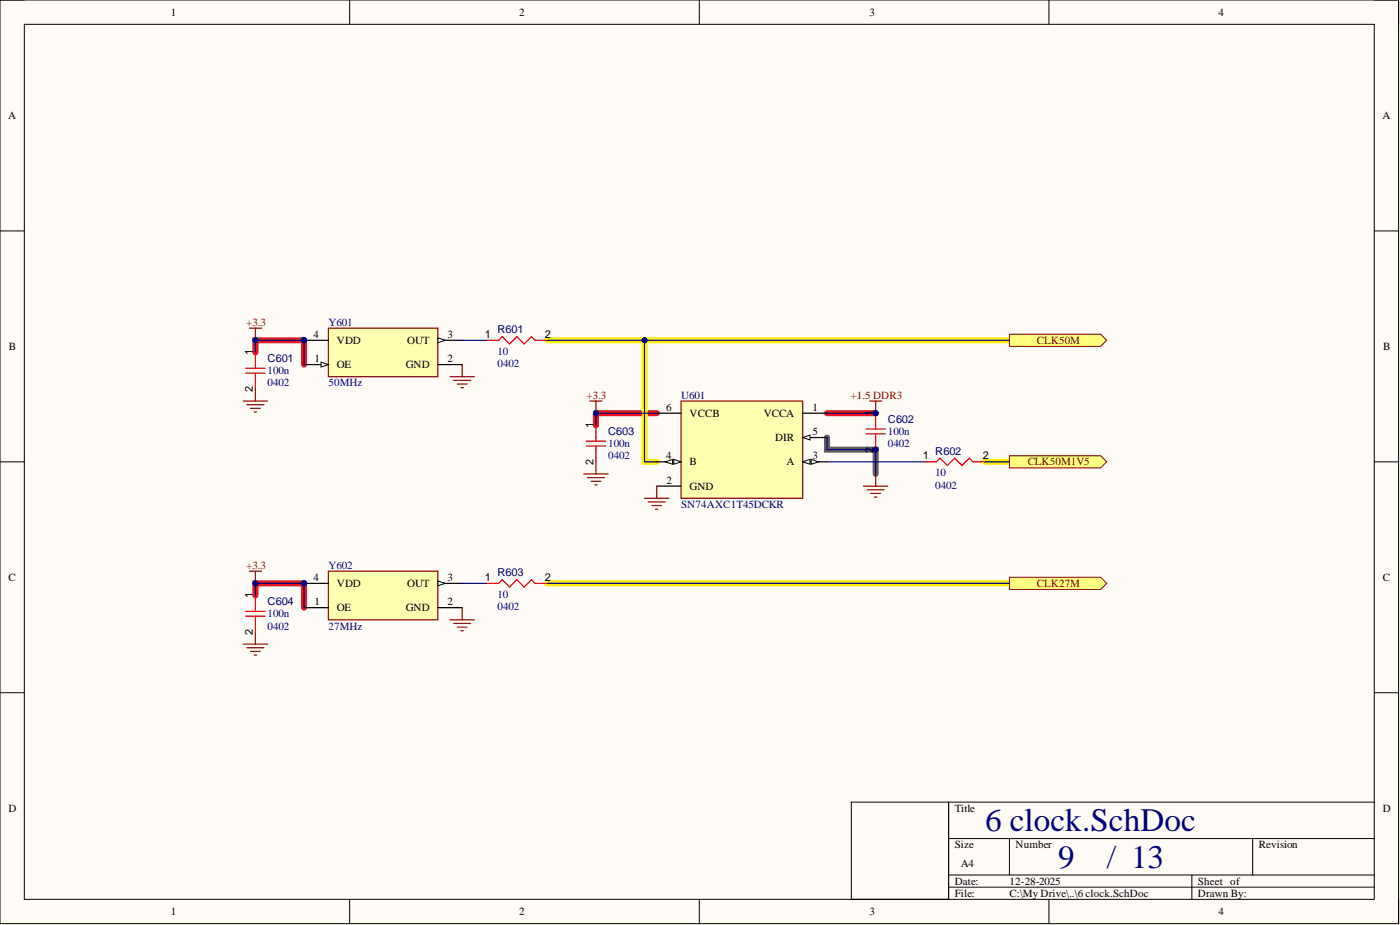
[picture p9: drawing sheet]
<svg xmlns="http://www.w3.org/2000/svg" width="292mm" height="193mm" viewBox="0 0 292 193" stroke-linecap="round" stroke-linejoin="round" font-family="sans-serif">
<defs><g id="words">
<g font-size="6.8" fill="#000080">
<text x="205.5" y="173.4">6 clock.SchDoc</text>
<text x="220.8" y="181">9</text>
<text x="230.9" y="181">/ 13</text>
</g>
<g font-size="2.3">
<text x="35.6" y="3.3">1</text>
<text x="108.4" y="3.3">2</text>
<text x="181.4" y="3.3">3</text>
<text x="254.3" y="3.3">4</text>
<text x="1.7" y="24.8">A</text>
<text x="288.4" y="24.8">A</text>
<text x="65.4" y="70.5">4</text>
<text x="70.3" y="71.8">VDD</text>
<text x="84.9" y="71.8">OUT</text>
<text x="93.4" y="70.5">3</text>
<text x="101.2" y="70.5">1</text>
<text x="113.7" y="70.5">2</text>
<text x="1.9" y="73">B</text>
<text x="52.8" y="74" transform="rotate(-90 52.8 74)">1</text>
<text x="65.6" y="75.6">1</text>
<text x="70.3" y="76.8">OE</text>
<text x="84.7" y="76.8">GND</text>
<text x="93.4" y="75.6">2</text>
<text x="288.6" y="73">B</text>
<text x="52.8" y="81.8" transform="rotate(-90 52.8 81.8)">2</text>
<text x="123.8" y="89.2" transform="rotate(-90 123.8 89.2)">1</text>
<text x="139" y="85.7">6</text>
<text x="143.9" y="87">VCCB</text>
<text x="159.4" y="87">VCCA</text>
<text x="169.5" y="85.7">1</text>
<text x="182.2" y="86.7" transform="rotate(-90 182.2 86.7)">1</text>
<text x="139" y="95.8">4</text>
<text x="161.7" y="92">DIR</text>
<text x="169.5" y="95.8">3</text>
<text x="169.5" y="90.8">5</text>
<text x="182.2" y="94.5" transform="rotate(-90 182.2 94.5)">2</text>
<text x="192.5" y="95.8">1</text>
<text x="205" y="95.8">2</text>
<text x="123.8" y="97" transform="rotate(-90 123.8 97)">2</text>
<text x="139.1" y="100.9">2</text>
<text x="143.9" y="97.1">B</text>
<text x="164.1" y="97.1">A</text>
<text x="143.9" y="102.2">GND</text>
<text x="1.8" y="121.2">C</text>
<text x="52.8" y="124.7" transform="rotate(-90 52.8 124.7)">1</text>
<text x="65.4" y="121.2">4</text>
<text x="70.3" y="122.5">VDD</text>
<text x="84.9" y="122.5">OUT</text>
<text x="93.4" y="121.2">3</text>
<text x="101.2" y="121.2">1</text>
<text x="113.7" y="121.2">2</text>
<text x="288.5" y="121.2">C</text>
<text x="65.6" y="126.3">1</text>
<text x="70.3" y="127.5">OE</text>
<text x="84.7" y="127.5">GND</text>
<text x="93.4" y="126.3">2</text>
<text x="52.8" y="132.5" transform="rotate(-90 52.8 132.5)">2</text>
<text x="1.8" y="169.4">D</text>
<text x="199.2" y="169.4">Title</text>
<text x="288.5" y="169.4">D</text>
<text x="199.2" y="177">Size</text>
<text x="211.9" y="177">Number</text>
<text x="262.6" y="177">Revision</text>
<text x="199.2" y="184.6">Date:</text>
<text x="200.5" y="180.8">A4</text>
<text x="210.6" y="184.6">12-28-2025</text>
<text x="249.9" y="184.6">Sheet of</text>
<text x="35.6" y="190.9">1</text>
<text x="108.4" y="190.9">2</text>
<text x="181.4" y="190.9">3</text>
<text x="199.2" y="187.1">File:</text>
<text x="210.6" y="187.1">C:\My Drive\..\6 clock.SchDoc</text>
<text x="249.9" y="187.1">Drawn By:</text>
<text x="254.3" y="190.9">4</text>
</g>
<g font-size="2.3" fill="#800000">
<text x="51.3" y="67.9">+3.3</text>
<text x="216.4" y="71.8">CLK50M</text>
<text x="122.4" y="83.2">+3.3</text>
<text x="177.5" y="83.2">+1.5 DDR3</text>
<text x="214.4" y="97.1">CLK50M1V5</text>
<text x="51.3" y="118.7">+3.3</text>
<text x="216.4" y="122.5">CLK27M</text>
</g>
<g font-size="2.3" fill="#000080">
<text x="68.5" y="67.9">Y601</text>
<text x="103.8" y="69.5">R601</text>
<text x="55.8" y="75.6">C601</text>
<text x="103.8" y="76.6">0402</text>
<text x="103.8" y="74">10</text>
<text x="55.8" y="80.6">0402</text>
<text x="55.8" y="78.1">100n</text>
<text x="68.5" y="80.6">50MHz</text>
<text x="142.1" y="83.2">U601</text>
<text x="185.2" y="88.2">C602</text>
<text x="126.9" y="95.8">0402</text>
<text x="126.9" y="93.3">100n</text>
<text x="126.9" y="90.8">C603</text>
<text x="185.2" y="93.3">0402</text>
<text x="185.2" y="90.8">100n</text>
<text x="195.1" y="94.8">R602</text>
<text x="195.1" y="101.9">0402</text>
<text x="195.1" y="99.4">10</text>
<text x="142.1" y="106">SN74AXC1T45DCKR</text>
<text x="68.5" y="118.7">Y602</text>
<text x="103.8" y="124.7">10</text>
<text x="103.8" y="120.2">R603</text>
<text x="55.8" y="131.3">0402</text>
<text x="55.8" y="128.8">100n</text>
<text x="55.8" y="126.3">C604</text>
<text x="68.5" y="131.3">27MHz</text>
<text x="103.8" y="127.3">0402</text>
</g>
</g></defs>
<path d="M0 0h291.8v192.7h-291.8z" fill-rule="evenodd" fill="#fffcf8"/>
<path d="M0 0h291.8v192.7h-291.8z" fill="none" stroke="#000" stroke-width=".21"/>
<path d="M5.1 5.1h281.6v182.5h-281.6z" fill-rule="evenodd" fill="#fffcf8"/>
<g fill="none" stroke="#000" stroke-width=".21">
<path d="M0 0h5.1M5.1 5.1h281.6v182.5h-281.6zM73 0v5.1M145.9 0v5.1M218.9 0v5.1M286.7 0h5.1v5.1M0 48.2h5.1M286.7 48.2h5.1M0 96.3h5.1M286.7 96.3h5.1M0 144.5h5.1M286.7 144.5h5.1"/>
<path d="M177.6 167.3h20.3v20.3h-20.3zM197.9 174.9h88.8M210.6 174.9v7.6M261.4 174.9v7.6M286.7 167.3h-88.8v20.3M73 187.6v5.1M145.9 187.6v5.1M197.9 182.5h88.8M197.9 185.1h88.8M218.9 187.6v5.1M248.7 182.5v5.1M291.8 187.6v5.1"/>
</g>
<path d="M53.3 73.5v-2.5h10.1v5.1M137 86.2h-12.7v2.5M172.5 86.2h10.2M53.3 124.2v-2.5h10.1v5.1" fill="none" stroke="#ee0e22" stroke-width="1.3"/>
<path d="M114.2 71h96.4M134.5 71v25.3h2.5M114.2 121.7h96.4" fill="none" stroke="#fe0" stroke-width="1.3"/>
<path d="M172.5 91.3v2.5h10.2v5.1" fill="none" stroke="#606060" stroke-width="1.3"/>
<path d="M205.5 96.3h5.1" fill="none" stroke="#ff0" stroke-width="1.3"/>
<path d="M210.6 69.7h19l1.3 1.3-1.3 1.3h-19z" fill-rule="evenodd" fill="#ffff80"/>
<path d="M210.6 69.7h19l1.3 1.3-1.3 1.3h-19z" fill="none" stroke="#800000" stroke-width=".21"/>
<path d="M210.6 120.4h19l1.3 1.3-1.3 1.3h-19z" fill-rule="evenodd" fill="#ffff80"/>
<path d="M210.6 120.4h19l1.3 1.3-1.3 1.3h-19z" fill="none" stroke="#800000" stroke-width=".21"/>
<circle cx="63.4" cy="121.7" r=".51" fill="#000080"/>
<circle cx="63.4" cy="121.7" r=".51" fill="none" stroke="#000080" stroke-width=".21"/>
<path d="M68.5 119.2h22.8v10.1h-22.8z" fill-rule="evenodd" fill="#ffffb0"/>
<path d="M68.5 119.2h22.8v10.1h-22.8z" fill="none" stroke="#800000" stroke-width=".25"/>
<path d="M63.4 121.7h5.1" fill="none" stroke="#000" stroke-width=".25"/>
<circle cx="63.4" cy="121.7" r=".51" fill="#000080"/>
<circle cx="63.4" cy="121.7" r=".51" fill="none" stroke="#000080" stroke-width=".21"/>
<path d="M63.4 126.8h5.1M91.3 121.7h5.1" fill="none" stroke="#000" stroke-width=".25"/>
<path d="M91.3 121.2l1.6 .5-1.6 .5z" fill="#f8fcff"/>
<path d="M91.3 121.2l1.6 .5-1.6 .5z" fill="none" stroke="#000" stroke-width=".21"/>
<path d="M91.3 126.8h5.1" fill="none" stroke="#000" stroke-width=".25"/>
<circle cx="63.4" cy="71" r=".51" fill="#000080"/>
<circle cx="63.4" cy="71" r=".51" fill="none" stroke="#000080" stroke-width=".21"/>
<path d="M68.5 68.5h22.8v10.1h-22.8z" fill-rule="evenodd" fill="#ffffb0"/>
<path d="M68.5 68.5h22.8v10.1h-22.8z" fill="none" stroke="#800000" stroke-width=".25"/>
<path d="M63.4 71h5.1" fill="none" stroke="#000" stroke-width=".25"/>
<circle cx="63.4" cy="71" r=".51" fill="#000080"/>
<circle cx="63.4" cy="71" r=".51" fill="none" stroke="#000080" stroke-width=".21"/>
<path d="M63.4 76.1h5.1" fill="none" stroke="#000" stroke-width=".25"/>
<path d="M67 75.6l1.5 .5-1.5 .5z" fill="#f8fcff"/>
<path d="M67 75.6l1.5 .5-1.5 .5z" fill="none" stroke="#000" stroke-width=".21"/>
<path d="M91.3 71h5.1" fill="none" stroke="#000" stroke-width=".25"/>
<path d="M91.3 70.5l1.6 .5-1.6 .5z" fill="#f8fcff"/>
<path d="M91.3 70.5l1.6 .5-1.6 .5z" fill="none" stroke="#000" stroke-width=".21"/>
<path d="M91.3 76.1h5.1" fill="none" stroke="#000" stroke-width=".25"/>
<path d="M51.3 77.8h4M51.3 76.8h4M53.3 73.5v3.3M53.3 77.8v3.3M101.5 71h2.5l.8-.8 1.5 1.6 1.5-1.6 1.6 1.6 1.5-1.6 .7 .8h2.6M51.3 128.5h4M51.3 127.5h4M53.3 124.2v3.3M53.3 128.5v3.3M101.5 121.7h2.5l.8-.8 1.5 1.6 1.5-1.6 1.6 1.6 1.5-1.6 .7 .8h2.6" fill="none" stroke="#f00" stroke-width=".25"/>
<g fill="none" stroke="#800000" stroke-width=".25">
<path d="M52 68.5h2.6M53.3 68.5v2.5M93.9 78.6h5.1M94.6 79.4h3.6M96.4 76.1v2.5M50.7 83.7h5.1M51.5 84.4h3.6M52.3 85.2h2M53 85.9h.5M53.3 81.1v2.6M95.4 80.1h2M96.2 80.9h.5"/>
<path d="M50.7 134.4h5.1M51.5 135.1h3.6M52.3 135.9h2M53 136.7h.5M53.3 131.8v2.6M93.9 129.3h5.1M94.6 130.1h3.6M95.4 130.8h2M96.2 131.6h.5M96.4 126.8v2.5"/>
</g>
<circle cx="53.3" cy="71" r=".51" fill="#000080"/>
<circle cx="53.3" cy="71" r=".51" fill="none" stroke="#000080" stroke-width=".21"/>
<path d="M52 119.2h2.6M53.3 119.2v2.5" fill="none" stroke="#800000" stroke-width=".25"/>
<circle cx="53.3" cy="121.7" r=".51" fill="#000080"/>
<circle cx="53.3" cy="121.7" r=".51" fill="none" stroke="#000080" stroke-width=".21"/>
<path d="M142.1 83.7h25.4v20.3h-25.4z" fill-rule="evenodd" fill="#ffffb0"/>
<path d="M142.1 83.7h25.4v20.3h-25.4z" fill="none" stroke="#800000" stroke-width=".25"/>
<path d="M137 86.2h5.1M167.5 86.2h5M167.5 96.3h5" fill="none" stroke="#000" stroke-width=".25"/>
<path d="M167.5 96.3l1.5-.5v1.1z" fill="#f8fcff"/>
<path d="M167.5 96.3l1.5-.5v1.1z" fill="none" stroke="#000" stroke-width=".21"/>
<path d="M169.2 95.8l1.6 .5-1.6 .6z" fill="#f8fcff"/>
<path d="M169.2 95.8l1.6 .5-1.6 .6z" fill="none" stroke="#000" stroke-width=".21"/>
<path d="M137 96.3h5.1" fill="none" stroke="#000" stroke-width=".25"/>
<path d="M140.6 95.8l1.5 .5-1.5 .6z" fill="#f8fcff"/>
<path d="M140.6 95.8l1.5 .5-1.5 .6z" fill="none" stroke="#000" stroke-width=".21"/>
<path d="M138.8 96.3l1.5-.5v1.1z" fill="#f8fcff"/>
<path d="M138.8 96.3l1.5-.5v1.1z" fill="none" stroke="#000" stroke-width=".21"/>
<path d="M167.5 91.3h5" fill="none" stroke="#000" stroke-width=".25"/>
<path d="M167.5 91.3l1.5-.5v1z" fill="#f8fcff"/>
<path d="M167.5 91.3l1.5-.5v1z" fill="none" stroke="#000" stroke-width=".21"/>
<path d="M137 101.4h5.1" fill="none" stroke="#000" stroke-width=".25"/>
<path d="M123.1 83.7h2.5M124.3 83.7v2.5" fill="none" stroke="#800000" stroke-width=".25"/>
<circle cx="124.3" cy="86.2" r=".51" fill="#000080"/>
<circle cx="124.3" cy="86.2" r=".51" fill="none" stroke="#000080" stroke-width=".21"/>
<path d="M181.4 83.7h2.6M182.7 83.7v2.5" fill="none" stroke="#800000" stroke-width=".25"/>
<circle cx="182.7" cy="86.2" r=".51" fill="#000080"/>
<circle cx="182.7" cy="86.2" r=".51" fill="none" stroke="#000080" stroke-width=".21"/>
<path d="M182.7 98.9v2.5M134.5 104h5.1M135.2 104.7h3.6M136 105.5h2M136.8 106.2h.5M137 101.4v2.6M180.2 101.4h5M180.9 102.2h3.6M181.7 102.9h2M182.4 103.7h.6" fill="none" stroke="#800000" stroke-width=".25"/>
<path d="M210.6 95.1h19l1.3 1.2-1.3 1.3h-19z" fill-rule="evenodd" fill="#ffff80"/>
<path d="M210.6 95.1h19l1.3 1.2-1.3 1.3h-19z" fill="none" stroke="#800000" stroke-width=".21"/>
<path d="M122.3 93h4.1M122.3 92h4.1M124.3 88.7v3.3M124.3 93v3.3" fill="none" stroke="#f00" stroke-width=".25"/>
<circle cx="182.7" cy="86.2" r=".51" fill="#000080"/>
<circle cx="182.7" cy="86.2" r=".51" fill="none" stroke="#000080" stroke-width=".21"/>
<circle cx="182.7" cy="93.8" r=".51" fill="#000080"/>
<circle cx="182.7" cy="93.8" r=".51" fill="none" stroke="#000080" stroke-width=".21"/>
<path d="M182.7 86.2v2.5" fill="none" stroke="#f00" stroke-width=".25"/>
<circle cx="182.7" cy="86.2" r=".51" fill="#000080"/>
<circle cx="182.7" cy="86.2" r=".51" fill="none" stroke="#f00" stroke-width=".21"/>
<path d="M182.7 91.3v2.5" fill="none" stroke="#f00" stroke-width=".25"/>
<circle cx="182.7" cy="93.8" r=".51" fill="#000080"/>
<circle cx="182.7" cy="93.8" r=".51" fill="none" stroke="#f00" stroke-width=".21"/>
<path d="M180.7 90.5h4M180.7 89.5h4M182.7 88.7v.8M182.7 90.5v.8M192.8 96.3h2.6l.7-.7 1.6 1.5 1.5-1.5 1.5 1.5 1.5-1.5 .8 .7h2.5" fill="none" stroke="#f00" stroke-width=".25"/>
<path d="M121.8 98.9h5.1M122.6 99.6h3.5M124.3 96.3v2.6M123.3 100.4h2.1M124.1 101.2h.5" fill="none" stroke="#800000" stroke-width=".25"/>
<path d="M96.4 71h5.1M63.4 121.7v5.1M96.4 121.7h5.1" fill="none" stroke="#000080" stroke-width=".25"/>
<circle cx="63.4" cy="121.7" r=".51" fill="#000080"/>
<circle cx="63.4" cy="121.7" r=".51" fill="none" stroke="#000080" stroke-width=".21"/>
<path d="M63.4 71v5.1" fill="none" stroke="#000080" stroke-width=".25"/>
<circle cx="63.4" cy="71" r=".51" fill="#000080"/>
<circle cx="63.4" cy="71" r=".51" fill="none" stroke="#000080" stroke-width=".21"/>
<path d="M63.4 121.7h-10.1v2.5" fill="none" stroke="#000080" stroke-width=".25"/>
<circle cx="53.3" cy="121.7" r=".51" fill="#000080"/>
<circle cx="53.3" cy="121.7" r=".51" fill="none" stroke="#000080" stroke-width=".21"/>
<circle cx="63.4" cy="121.7" r=".51" fill="#000080"/>
<circle cx="63.4" cy="121.7" r=".51" fill="none" stroke="#000080" stroke-width=".21"/>
<path d="M63.4 71h-10.1v2.5" fill="none" stroke="#000080" stroke-width=".25"/>
<circle cx="53.3" cy="71" r=".51" fill="#000080"/>
<circle cx="53.3" cy="71" r=".51" fill="none" stroke="#000080" stroke-width=".21"/>
<circle cx="63.4" cy="71" r=".51" fill="#000080"/>
<circle cx="63.4" cy="71" r=".51" fill="none" stroke="#000080" stroke-width=".21"/>
<path d="M114.2 71h96.4" fill="none" stroke="#000080" stroke-width=".25"/>
<circle cx="134.5" cy="71" r=".51" fill="#000080"/>
<circle cx="134.5" cy="71" r=".51" fill="none" stroke="#000080" stroke-width=".21"/>
<path d="M172.5 91.3v2.5h10.2v5.1M114.2 121.7h96.4" fill="none" stroke="#000080" stroke-width=".25"/>
<circle cx="182.7" cy="93.8" r=".51" fill="#000080"/>
<circle cx="182.7" cy="93.8" r=".51" fill="none" stroke="#000080" stroke-width=".21"/>
<path d="M124.3 86.2h12.7" fill="none" stroke="#000080" stroke-width=".25"/>
<circle cx="124.3" cy="86.2" r=".51" fill="#000080"/>
<circle cx="124.3" cy="86.2" r=".51" fill="none" stroke="#000080" stroke-width=".21"/>
<path d="M124.3 86.2v2.5" fill="none" stroke="#000080" stroke-width=".25"/>
<circle cx="124.3" cy="86.2" r=".51" fill="#000080"/>
<circle cx="124.3" cy="86.2" r=".51" fill="none" stroke="#000080" stroke-width=".21"/>
<path d="M134.5 71v25.3h2.5" fill="none" stroke="#000080" stroke-width=".25"/>
<circle cx="134.5" cy="71" r=".51" fill="#000080"/>
<circle cx="134.5" cy="71" r=".51" fill="none" stroke="#000080" stroke-width=".21"/>
<path d="M172.5 86.2h10.2" fill="none" stroke="#000080" stroke-width=".25"/>
<circle cx="182.7" cy="86.2" r=".51" fill="#000080"/>
<circle cx="182.7" cy="86.2" r=".51" fill="none" stroke="#000080" stroke-width=".21"/>
<path d="M172.5 96.3h20.3M205.5 96.3h5.1" fill="none" stroke="#000080" stroke-width=".25"/>
<use href="#words"/>
</svg>
